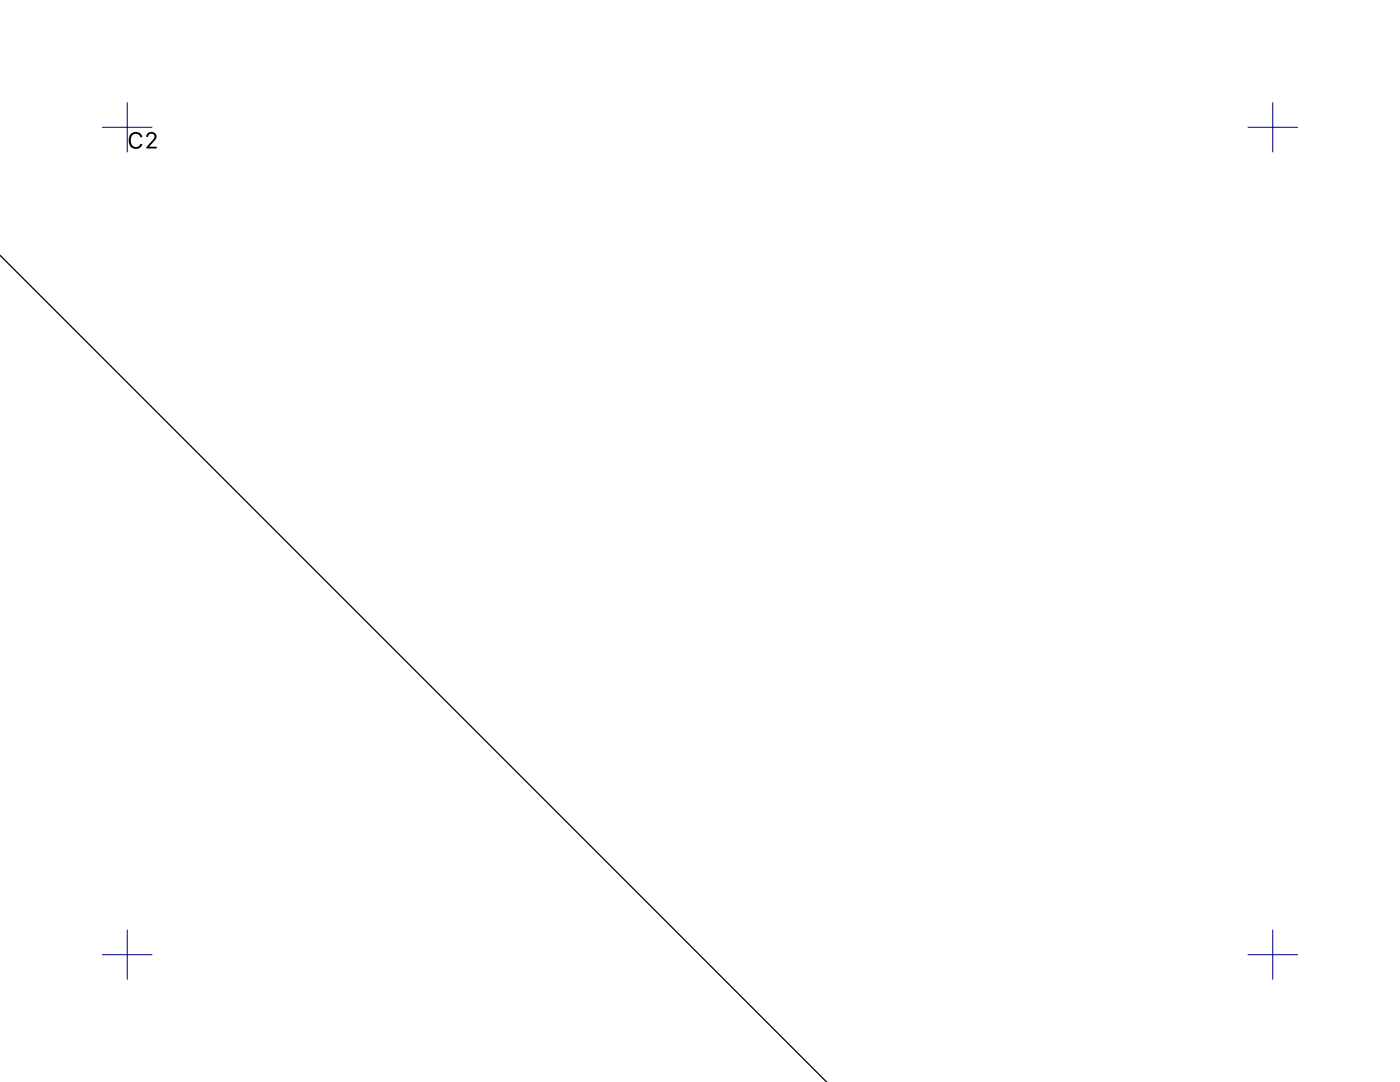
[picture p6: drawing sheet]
<svg xmlns="http://www.w3.org/2000/svg" width="279mm" height="216mm" viewBox="0 0 279 216" stroke-linecap="round" stroke-linejoin="round" font-family="sans-serif">
<path d="M0 50.9l165 165" fill="none" stroke="#000" stroke-width=".25"/>
<path d="M20.4 25.4h10M25.4 20.4v10M249 25.4h10M254 20.4v10M20.4 190.5h10M25.4 185.5v10M249 190.5h10M254 185.5v10" fill="none" stroke="#00008b" stroke-width=".2"/>
<path d="M26.1 26.8a1.77 1.77 0 0 0 1 2.9l.6-.1 .5-.4 .2-.5h-.4a1.02 1.02 0 0 1-1.3 .6 1.02 1.02 0 0 1-.6-1.3 1.01 1.01 0 0 1 .6-1.2 1.01 1.01 0 0 1 1.3 .6h.4a1.36 1.36 0 0 0-1-1 1.36 1.36 0 0 0-1.3 .4zM29.5 26.6l-.3 .7h.4a.65 .65 0 0 1 1-.5 .65 .65 0 0 1-.1 1.1l-1.3 1.5v.2h2.1v-.3h-1.5l.8-.9a1.13 1.13 0 0 0 .1-2h-.8z" fill-rule="evenodd" fill="#000"/>
</svg>
